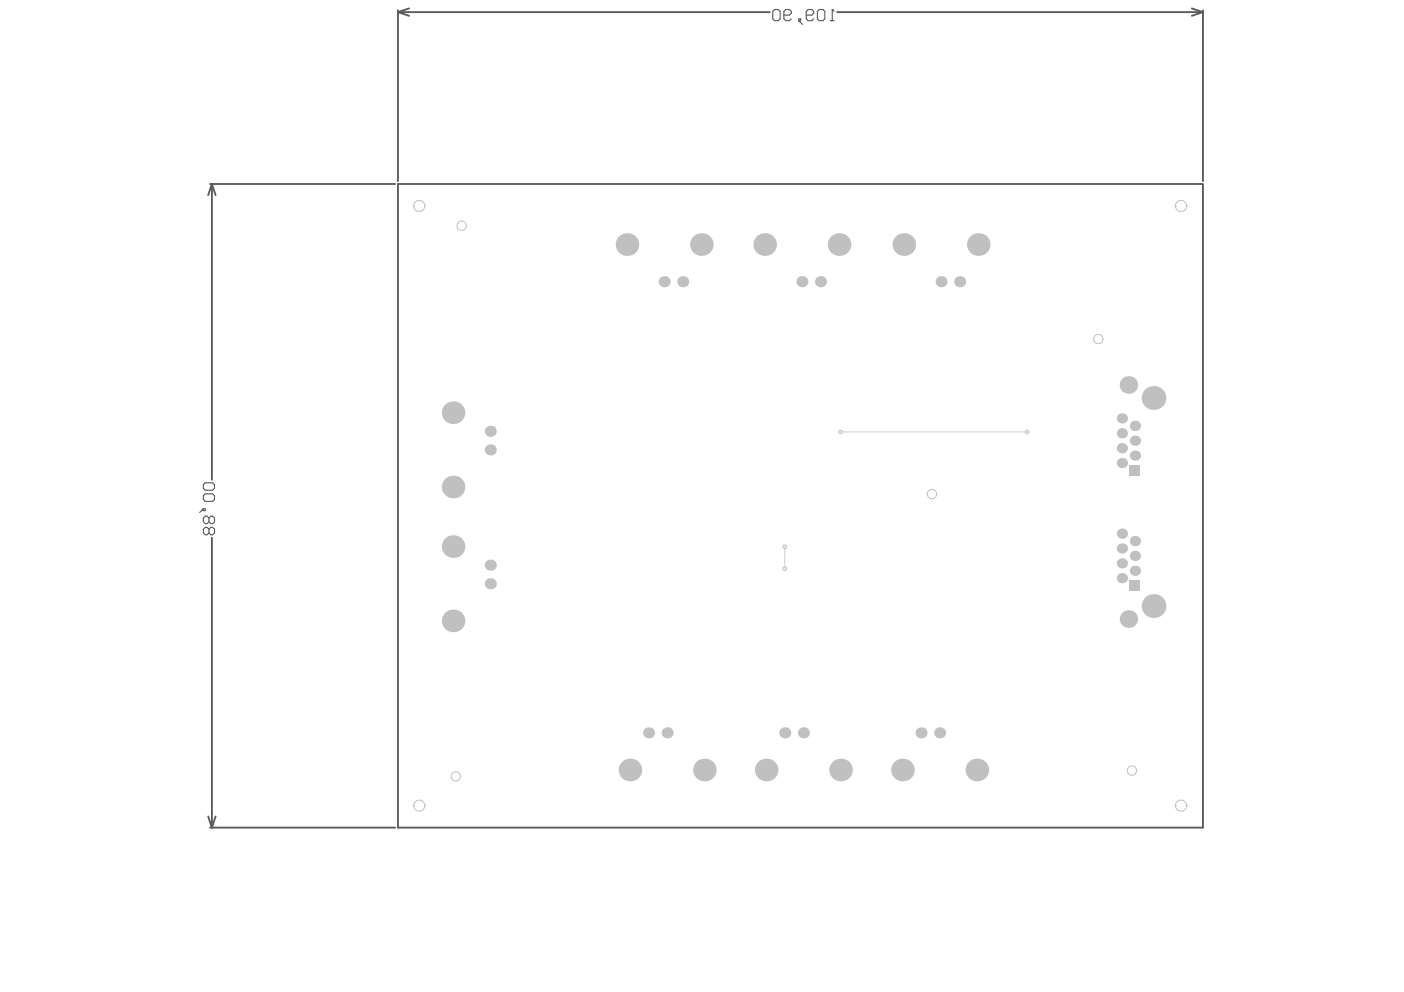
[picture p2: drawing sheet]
<svg xmlns="http://www.w3.org/2000/svg" width="297mm" height="210mm" viewBox="0 0 297 210" stroke-linecap="round" stroke-linejoin="round" font-family="sans-serif">
<g fill="none" stroke="#5a5a5a" stroke-width=".39">
<path d="M84.2 2.6l2.4 .8M84.2 2.6h78.7M84.2 2.2v36.1M86.6 1.8l-2.4 .8M177.1 2.6h77.4M252.1 1.8l2.4 .8M254.5 2.6l-2.4 .8M254.5 2.2v36.1M44.4 38.9h39.2M44.8 38.9l-.8 2.4M44.8 38.9l.8 2.4M44.8 38.9v62.6"/>
<path d="M44.8 113.8v61.3M44 172.8l.8 2.3M44.4 175.1h39.2M45.6 172.8l-.8 2.3"/>
</g>
<g fill="none" stroke="#5a5a5a" stroke-width=".24">
<path d="M163.5 2.4l.4-.4h.8l.4 .4v1.6l-.4 .4h-.8l-.4-.4zM165.8 3.2h1.2l.4-.4v-.4l-.4-.4h-.8l-.4 .4v1.6l.4 .4h.8l.4-.4M169 4h.4v.4h-.4zM169 4.4l.8 .8M170.6 3.2h1.1l.4-.4v-.4l-.4-.4h-.7l-.4 .4v1.6l.4 .4h.7l.4-.4M172.9 2.4l.4-.4h.8l.4 .4v1.6l-.4 .4h-.8l-.4-.4zM175.7 4.4h.8M176.1 2h.1M176.1 2v2.4M176.1 2l.4 .4M43 102.5l.4-.3h1.6l.4 .3v.8l-.4 .4h-1.6l-.4-.4zM43 104.9l.4-.4h1.6l.4 .4v.8l-.4 .4h-1.6l-.4-.4z"/>
<path d="M43 107.7h.4v.3h-.4zM43 107.7l-.8 .7M44.2 112l.4-.4h.4l.4 .4v.8l-.4 .4h-.4l-.4-.4M44.2 109.6l.4-.4h.4l.4 .4v.8l-.4 .4h-.4l-.4-.4M44.2 112l-.4-.4h-.4l-.4 .4v.8l.4 .4h.4l.4-.4M44.2 109.6l-.4-.4h-.4l-.4 .4v.8l.4 .4h.4l.4-.4M44.2 109.6v.8M44.2 112v.8"/>
</g>
<path d="M177.8 91.4h39.5M166 115.7v4.6" fill="none" stroke="#e0e0e0" stroke-width=".31"/>
<g fill="none" stroke="#c0c0c0" stroke-width=".21">
<circle cx="97.7" cy="47.8" r=".98"/>
<circle cx="232.3" cy="71.7" r=".98"/>
<circle cx="177.8" cy="91.4" r=".39"/>
<circle cx="217.3" cy="91.4" r=".39"/>
<circle cx="166" cy="115.7" r=".39"/>
<circle cx="197.2" cy="104.6" r=".98"/>
<circle cx="166" cy="120.3" r=".39"/>
<circle cx="96.4" cy="164.3" r=".98"/>
<circle cx="239.5" cy="163" r=".98"/>
</g>
<g fill="#c0c0c0">
<circle cx="240.1" cy="114.5" r="1.09"/>
<circle cx="237.4" cy="112.9" r="1.09"/>
<circle cx="237.4" cy="98" r="1.09"/>
<circle cx="240.1" cy="96.4" r="1.09"/>
<circle cx="237.4" cy="94.8" r="1.09"/>
<circle cx="240.1" cy="93.3" r="1.09"/>
<circle cx="237.4" cy="91.7" r="1.09"/>
<circle cx="240.1" cy="90.1" r="1.09"/>
<circle cx="237.4" cy="88.5" r="1.09"/>
<circle cx="244.1" cy="84.2" r="2.52"/>
<circle cx="238.7" cy="81.5" r="1.86"/>
</g>
<path d="M239 98.5h2.2v2.1h-2.2z" fill-rule="evenodd" fill="#c0c0c0"/>
<path d="M87.5 43.6h.1M87.5 43.6a1.18 1.18 0 0 0 1.2 1.2 1.18 1.18 0 0 0 1.2-1.2M87.5 43.6a1.18 1.18 0 0 1 1.2-1.2 1.18 1.18 0 0 1 1.2 1.2M89.9 43.6h.1M248.7 43.6h.1M248.7 43.6a1.18 1.18 0 0 0 1.2 1.2 1.18 1.18 0 0 0 1.1-1.2M248.7 43.6a1.18 1.18 0 0 1 1.2-1.2 1.18 1.18 0 0 1 1.1 1.2M251 43.6h.1" fill="none" stroke="#c0c0c0" stroke-width=".21"/>
<g fill="#c0c0c0">
<circle cx="95.9" cy="103.1" r="2.4"/>
<circle cx="103.7" cy="91.3" r="1.17"/>
<circle cx="95.9" cy="87.3" r="2.4"/>
<circle cx="103.7" cy="95.2" r="1.17"/>
<circle cx="95.9" cy="115.7" r="2.4"/>
<circle cx="103.7" cy="123.5" r="1.17"/>
<circle cx="103.7" cy="119.6" r="1.17"/>
<circle cx="191.2" cy="51.7" r="2.4"/>
<circle cx="95.9" cy="131.4" r="2.4"/>
<circle cx="161.8" cy="51.7" r="2.4"/>
<circle cx="173.6" cy="59.6" r="1.17"/>
<circle cx="177.5" cy="51.7" r="2.4"/>
<circle cx="169.7" cy="59.6" r="1.17"/>
<circle cx="148.4" cy="51.7" r="2.4"/>
<circle cx="132.6" cy="51.7" r="2.4"/>
<circle cx="144.5" cy="59.6" r="1.17"/>
<circle cx="140.5" cy="59.6" r="1.17"/>
</g>
<path d="M248.7 170.5h.1M248.7 170.5a1.18 1.18 0 0 0 1.2 1.2 1.18 1.18 0 0 0 1.1-1.2M248.7 170.5a1.18 1.18 0 0 1 1.2-1.2 1.18 1.18 0 0 1 1.1 1.2M251 170.5h.1" fill="none" stroke="#c0c0c0" stroke-width=".21"/>
<g fill="#c0c0c0">
<circle cx="237.4" cy="116.1" r="1.09"/>
<circle cx="237.4" cy="119.2" r="1.09"/>
<circle cx="240.1" cy="117.6" r="1.09"/>
<circle cx="238.7" cy="131" r="1.86"/>
<circle cx="244.1" cy="128.2" r="2.52"/>
<circle cx="237.4" cy="122.3" r="1.09"/>
<circle cx="240.1" cy="120.8" r="1.09"/>
</g>
<path d="M239 122.8h2.2v2.2h-2.2z" fill-rule="evenodd" fill="#c0c0c0"/>
<path d="M87.5 170.5h.1M87.5 170.5a1.18 1.18 0 0 0 1.2 1.2 1.18 1.18 0 0 0 1.2-1.2M87.5 170.5a1.18 1.18 0 0 1 1.2-1.2 1.18 1.18 0 0 1 1.2 1.2M89.9 170.5h.1" fill="none" stroke="#c0c0c0" stroke-width=".21"/>
<g fill="#c0c0c0">
<circle cx="206.7" cy="162.9" r="2.4"/>
<circle cx="177.8" cy="162.9" r="2.4"/>
<circle cx="149" cy="162.9" r="2.4"/>
<circle cx="133.3" cy="162.9" r="2.4"/>
<circle cx="141.2" cy="155.1" r="1.17"/>
<circle cx="137.2" cy="155.1" r="1.17"/>
<circle cx="170" cy="155.1" r="1.17"/>
<circle cx="166" cy="155.1" r="1.17"/>
<circle cx="162.1" cy="162.9" r="2.4"/>
<circle cx="207" cy="51.7" r="2.4"/>
<circle cx="203" cy="59.6" r="1.17"/>
<circle cx="199.1" cy="59.6" r="1.17"/>
<circle cx="198.8" cy="155.1" r="1.17"/>
<circle cx="190.9" cy="162.9" r="2.4"/>
<circle cx="194.9" cy="155.1" r="1.17"/>
</g>
<path d="M254.3 38.9h-170.1v136.2h170.3v-136.2" fill="none" stroke="#5a5a5a" stroke-width=".39"/>
</svg>
